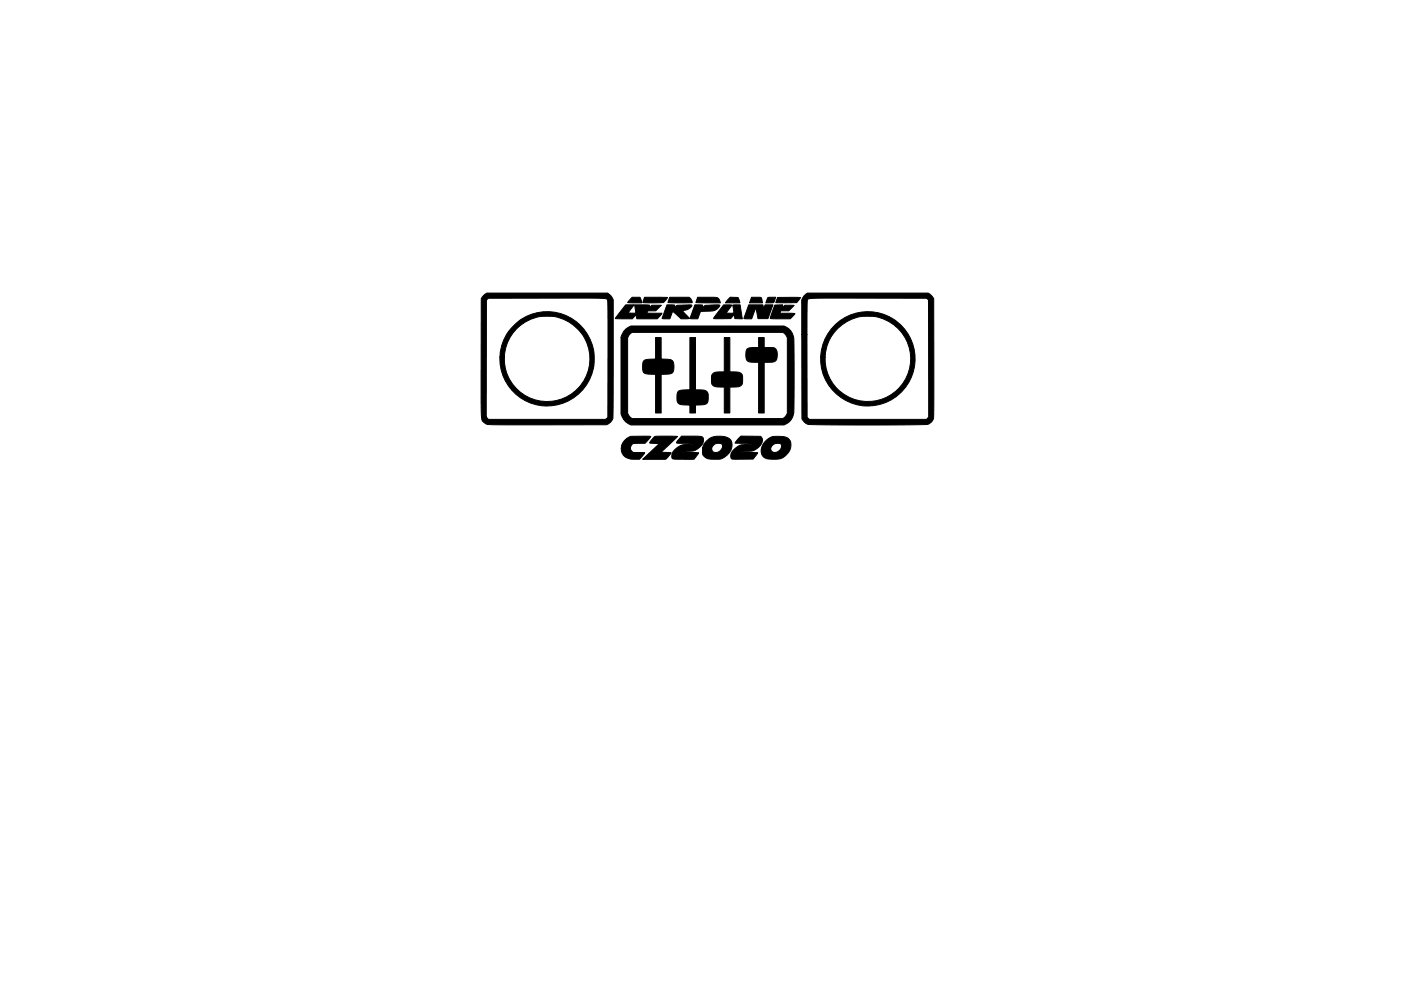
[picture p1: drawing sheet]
<svg xmlns="http://www.w3.org/2000/svg" width="297mm" height="210mm" viewBox="0 0 297 210" stroke-linecap="round" stroke-linejoin="round" font-family="sans-serif">
<g fill="#000" stroke="#000" stroke-width=".21">
<path d="M108.8 69.2a10 10 0 0 1 15.9 2 10 10 0 0 1-6.3 14.7 10 10 0 0 1-12.4-10.2h.9a9.1 9.1 0 0 0 13.1 8.6 9.1 9.1 0 0 0 1.3-15.5 9.1 9.1 0 0 0-14.3 6.2l-.1 .7h-.9a9.5 9.5 0 0 1 2.8-6.5zM102.5 62.7l.7-.5h25.6l.4 .2 .8 1.2v21.3a12.5 12.5 0 0 1-.2 4.3l-1.2 .9h-24a2.09 2.09 0 0 1-2.4-1.1l-.1-.5h1l.4 .5h24.9l.5-.4-.1-24.9a.46 .46 0 0 0-.6-.4h-24.7l-.4 .4v24.8h-1l-.1-25.1zM132.7 64.7h1.7l-1.3 1.7h1.2h.5l-.2-1.7 3.1 .1-.2 .7 .7-.7h2l-1.2 1.1-1.6 .1-.3 .4 3.3 .1-1.1 1.1h-4.3l-.2-.7-.7 .7h-3.7zM134 63.1h1.7l.4 1.2-3-.1zM136.7 63.1h4.5h.3v.1a1.54 1.54 0 0 1-2 1h-3.2zM139 71.6h1.2v4.6h1.5a1.24 1.24 0 0 1 1.2 1.7 1.29 1.29 0 0 1-1.7 1.5h-1v8.2h-1.2v-8.2h-1a1.44 1.44 0 0 1-1.7-.7l-.1-.9a1.13 1.13 0 0 1 1.2-1.6h1.6zM141.4 64.7h1.6l-.2 .8 .7-.7 3.1-.1a1.77 1.77 0 0 1-1.8 1.2l1.4 1.7h-1.8l-1.8-1.5-.6 1.5h-1.6zM142 63.1h4.1l.4 .4 .3 .7h-5.2zM147.3 64.7h1.7l-.3 .8 .8-.7 3.1-.1a2.03 2.03 0 0 1-2.3 1.3l-1.8 .1-.6 1.5h-1.6zM147.9 63.1h2.1a4.1 4.1 0 0 1 2.2 .1l.5 1.1-5.1-.1zM153.6 71.6h1.1v7.3h1.4a1.21 1.21 0 0 1 1.4 1.6 1.23 1.23 0 0 1-1.5 1.6h-1.3v5.5h-1.1v-5.5h-1.4a1.2 1.2 0 0 1-1.4-1.6 1.24 1.24 0 0 1 1.4-1.6h1.4zM154.8 63.1h1.7l.4 1.2h-3.1z"/>
<path d="M153.4 64.7h1.8l-1.2 1.7 .8 .1 .8-.1-.2-1.7h1.5l.5 2.9h-1.6l-.1-.9-.8 .9-3.6-.1zM159.3 63.1h2l.4 1.2h-2.8zM158.4 74.1a1.91 1.91 0 0 1 1.5-.4h.9v-2.1h1.2v2.1h1.1a1.35 1.35 0 0 1 1.4 .4 1.35 1.35 0 0 1 .3 1.4 1.19 1.19 0 0 1-1.5 1.4h-1.3v10.7h-1.2v-10.7h-.9a1.48 1.48 0 0 1-1.7-.8l-.1-1.3zM158.7 64.7h3.1l.1 .8 .3-.8h1.7l-1.1 2.9h-2.1l-.5-2.2-.8 2.2h-1.7zM162.8 63.1h1.7l-.2 .4a.75 .75 0 0 1-1.1 .8h-.8zM164.3 64.7h1.6l-.1 .6 .6-.5h2l-1.2 1.1h-1.7l-.2 .6h3.2l-.9 1.1h-4.2zM132.6 69.8l1.2-.6h32.4a3.7 3.7 0 0 1 2.1 4.1v11.4a8.2 8.2 0 0 1-.5 4.3l-.4 .5-1.2 .7h-32.4a3.4 3.4 0 0 1-2.1-2.4v-16.1h1.4v16l.3 .6 .6 .5h32l.5-.4 .4-.7v-16l-.3-.7-.6-.5h-32l-.5 .4-.4 .8h-1.4l.5-1.3zM164.9 63.1h4.8l-.8 1.1h-4.4zM177.1 68.8a10 10 0 0 1 15.7 2.6 10 10 0 0 1-6.5 14.5 10 10 0 0 1-12.3-10.1h.9a9.1 9.1 0 0 0 13.1 8.5 9.1 9.1 0 0 0 1.4-15.5 9.1 9.1 0 0 0-14.4 5.9l-.1 1.1h-.9a10 10 0 0 1 3.1-7zM170.5 62.8l.7-.6h25.6l.6 .4 .6 .8v22.3a8.4 8.4 0 0 1-.3 3.5l-.7 .7-.7 .2h-22a7 7 0 0 1-3.4-.3l-.9-.9v-17.9h1.1v17.6l.5 .4h24.9l.4-.5v-24.8l-.4-.4h-12.4a118.3 118.3 0 0 0-12.7 .1l-.2 .2-.1 .6v6.8h-1.1v-7.4zM132.4 93.4l1.3-.8h4.2a2.42 2.42 0 0 1-1.1 1.5h-1.7a1.07 1.07 0 0 0-1.3 .5 1.07 1.07 0 0 0 .4 1.4l2.5 .1-1.1 1.3h-.9a2.39 2.39 0 0 1-2.7-1.1 2.39 2.39 0 0 1 .4-2.9zM138.6 92.9l.3-.3h.4h4.3l-3.5 3.4 2.2 .1-1.1 1.3h-4.9l3.5-3.3-2.1-.1z"/>
<path d="M144.5 92.5l3.8 .1a.94 .94 0 0 1 .9 .5 .94 .94 0 0 1-.2 1 3.5 3.5 0 0 1-3.6 1.7l-.7 .1 3.4 .2-1 1.3h-4.1l-.4-.1-.2-.3a2.88 2.88 0 0 1 2.7-2.7l1.8-.2-3.4-.1 .1-.4zM146.3 71.6h1.2v11.1h1.4a1.22 1.22 0 0 1 1.3 1.6 1.18 1.18 0 0 1-1.3 1.6h-1.4v1.7h-1.2v-1.7h-1.5a1.21 1.21 0 0 1-1.3-1.6 1.13 1.13 0 0 1 1.2-1.5l1.6-.1zM149.8 93.5a4.2 4.2 0 0 1 4.9-.4 2.59 2.59 0 0 1-1 3.9 4.7 4.7 0 0 1-4.2 .1 1.7 1.7 0 0 1-.5-2h1.9a.99 .99 0 0 0 .7 .9 .99 .99 0 0 0 1.1-.3 .83 .83 0 0 0 .5-.9 .83 .83 0 0 0-.7-.7h-.3a1.4 1.4 0 0 0-1.3 1h-1.9a2.51 2.51 0 0 1 .8-1.6zM156.8 92.8l.3-.3 4.2 .1a1.38 1.38 0 0 1-.3 2.1 3.3 3.3 0 0 1-3.1 1.1l-.7 .1 3.5 .2-1 1.3h-3.9a.66 .66 0 0 1-.7-.1 .66 .66 0 0 1-.2-.7 3.4 3.4 0 0 1 3.8-2.3l.7-.2-3.6-.1zM162.5 93.4a3.4 3.4 0 0 1 3.1-.8 1.9 1.9 0 0 1 1.9 .9 1.9 1.9 0 0 1-.1 2.1 3.5 3.5 0 0 1-4 1.8 1.73 1.73 0 0 1-2-2h2a1.27 1.27 0 0 0 1.5 .5 1.27 1.27 0 0 0 .8-1.5 1.35 1.35 0 0 0-1.5-.2 1.35 1.35 0 0 0-.8 1.2h-2v-.1a3.2 3.2 0 0 1 1.1-1.9z"/>
</g>
</svg>
